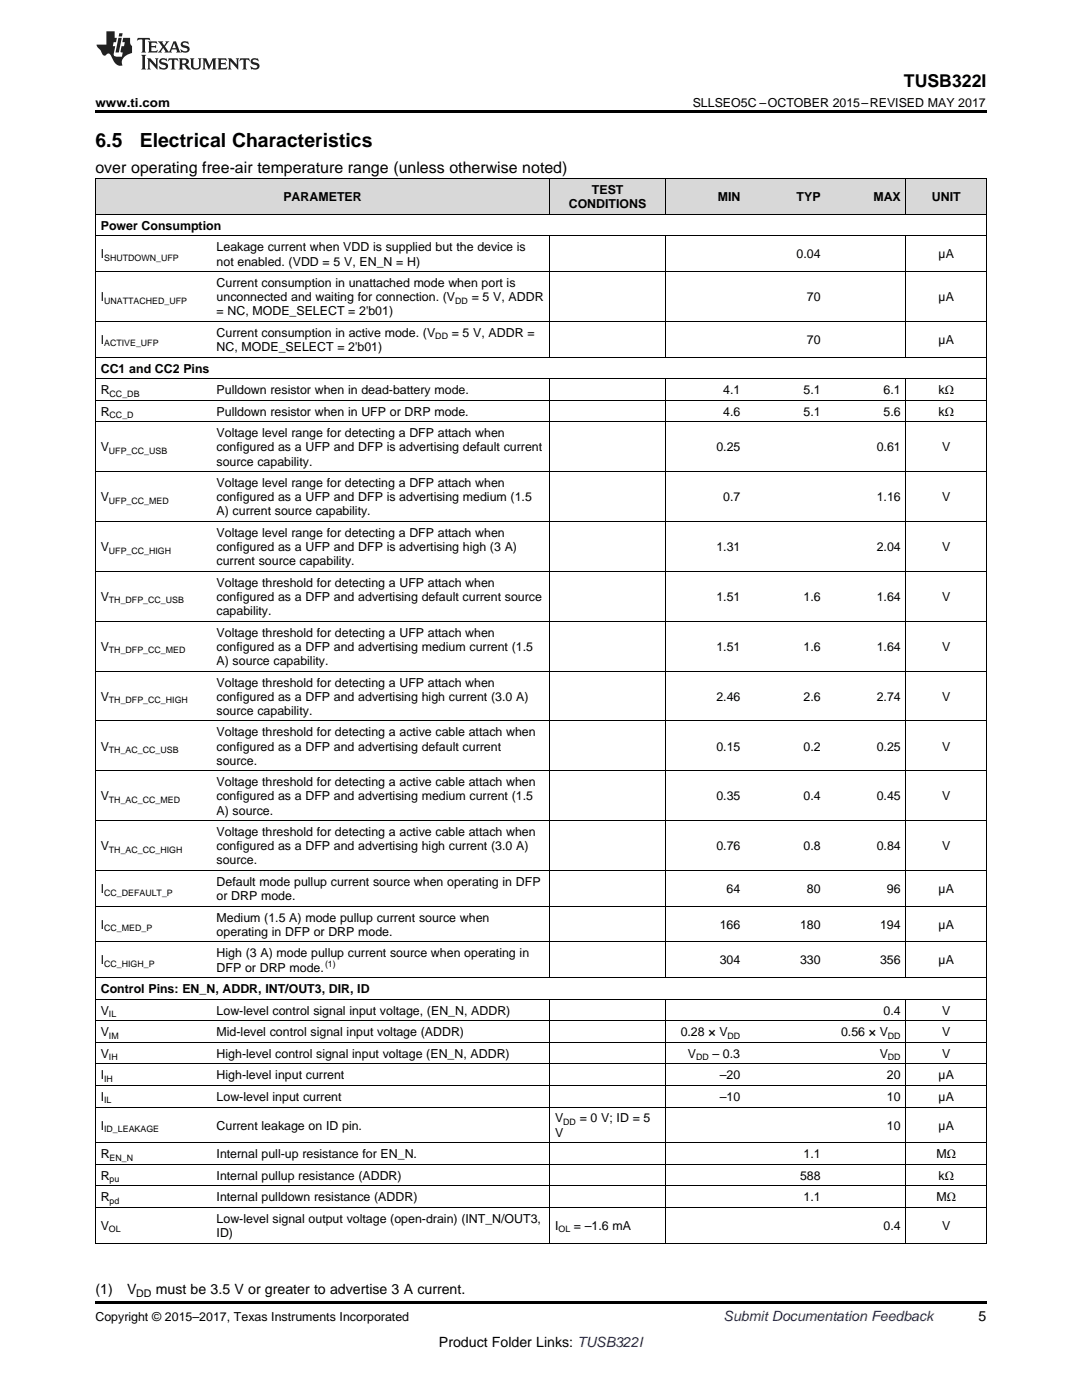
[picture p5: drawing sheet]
<svg xmlns="http://www.w3.org/2000/svg" width="216mm" height="279mm" viewBox="0 0 216 279" stroke-linecap="round" stroke-linejoin="round" font-family="sans-serif">
<defs><g id="words">
<g font-size="3.9">
<text x="19" y="29.3">6.5</text>
<text x="27.9" y="29.3">Electrical Characteristics</text>
</g>
<text font-size="3.5" x="180.4" y="17.3">TUSB322I</text>
<text font-size="3.2" x="19" y="34.4">over operating free-air temperature range (unless otherwise noted)</text>
<g font-size="2.8">
<text x="19" y="258.2">(1)</text>
<text x="25.4" y="258.2">V</text>
<text x="31.1" y="258.2">must be 3.5 V or greater to advertise 3 A current.</text>
<text x="195.3" y="263.6">5</text>
<text x="87.6" y="268.9">Product Folder Links: TUSB322I</text>
</g>
<text font-size="2.8" fill="#0000c8" x="144.4" y="263.6">Submit Documentation Feedback</text>
<g font-size="2.5">
<text x="19" y="21.4">www.ti.com</text>
<text x="138.2" y="21.4">SLLSEO5C –OCTOBER 2015–REVISED MAY 2017</text>
<text x="56.6" y="40.1">PARAMETER</text>
<text x="113.5" y="41.6">CONDITIONS</text>
<text x="118.1" y="38.7">TEST</text>
<text x="143.2" y="40.1">MIN</text>
<text x="159" y="40.1">TYP</text>
<text x="174.3" y="40.1">MAX</text>
<text x="185.9" y="40.1">UNIT</text>
<text x="20.1" y="45.9">Power Consumption</text>
<text x="20.1" y="51.6">I</text>
<text x="43.2" y="50.2">Leakage current when VDD is supplied but the device is</text>
<text x="43.2" y="53">not enabled. (VDD = 5 V, EN_N = H)</text>
<text x="159" y="51.6">0.04</text>
<text x="187.3" y="51.6">µA</text>
<text x="43.2" y="57.3">Current consumption in unattached mode when port is</text>
<text x="20.1" y="60.1">I</text>
<text x="43.2" y="60.1">unconnected and waiting for connection. (V</text>
<text x="43.2" y="62.9">= NC, MODE_SELECT = 2'b01)</text>
<text x="94.1" y="60.1">= 5 V, ADDR</text>
<text x="161" y="60.1">70</text>
<text x="187.3" y="60.1">µA</text>
<text x="20.1" y="68.7">I</text>
<text x="43.2" y="67.2">Current consumption in active mode. (V</text>
<text x="43.2" y="70.1">NC, MODE_SELECT = 2'b01)</text>
<text x="90.1" y="67.2">= 5 V, ADDR =</text>
<text x="161" y="68.7">70</text>
<text x="187.3" y="68.7">µA</text>
<text x="20.1" y="74.4">CC1 and CC2 Pins</text>
<text x="20.1" y="78.7">R</text>
<text x="20.1" y="83">R</text>
<text x="43.2" y="78.7">Pulldown resistor when in dead-battery mode.</text>
<text x="43.2" y="83">Pulldown resistor when in UFP or DRP mode.</text>
<text x="144.3" y="78.7">4.1</text>
<text x="144.3" y="83">4.6</text>
<text x="160.3" y="78.7">5.1</text>
<text x="160.3" y="83">5.1</text>
<text x="176.3" y="78.7">6.1</text>
<text x="176.3" y="83">5.6</text>
<text x="187.3" y="78.7">kΩ</text>
<text x="187.3" y="83">kΩ</text>
<text x="43.2" y="87.3">Voltage level range for detecting a DFP attach when</text>
<text x="20.1" y="90.1">V</text>
<text x="43.2" y="90.1">configured as a UFP and DFP is advertising default current</text>
<text x="43.2" y="92.9">source capability.</text>
<text x="142.9" y="90.1">0.25</text>
<text x="174.9" y="90.1">0.61</text>
<text x="188" y="90.1">V</text>
<text x="20.1" y="100">V</text>
<text x="43.2" y="97.2">Voltage level range for detecting a DFP attach when</text>
<text x="43.2" y="100">configured as a UFP and DFP is advertising medium (1.5</text>
<text x="144.3" y="100">0.7</text>
<text x="174.9" y="100">1.16</text>
<text x="188" y="100">V</text>
<text x="43.2" y="102.9">A) current source capability.</text>
<text x="43.2" y="107.2">Voltage level range for detecting a DFP attach when</text>
<text x="20.1" y="110">V</text>
<text x="43.2" y="110">configured as a UFP and DFP is advertising high (3 A)</text>
<text x="43.2" y="112.8">current source capability.</text>
<text x="142.9" y="110">1.31</text>
<text x="174.9" y="110">2.04</text>
<text x="188" y="110">V</text>
<text x="20.1" y="119.9">V</text>
<text x="43.2" y="117.1">Voltage threshold for detecting a UFP attach when</text>
<text x="43.2" y="119.9">configured as a DFP and advertising default current source</text>
<text x="142.9" y="119.9">1.51</text>
<text x="160.3" y="119.9">1.6</text>
<text x="174.9" y="119.9">1.64</text>
<text x="188" y="119.9">V</text>
<text x="43.2" y="122.8">capability.</text>
<text x="20.1" y="129.9">V</text>
<text x="43.2" y="127.1">Voltage threshold for detecting a UFP attach when</text>
<text x="43.2" y="129.9">configured as a DFP and advertising medium current (1.5</text>
<text x="142.9" y="129.9">1.51</text>
<text x="160.3" y="129.9">1.6</text>
<text x="174.9" y="129.9">1.64</text>
<text x="188" y="129.9">V</text>
<text x="43.2" y="132.7">A) source capability.</text>
<text x="43.2" y="137">Voltage threshold for detecting a UFP attach when</text>
<text x="20.1" y="139.8">V</text>
<text x="43.2" y="139.8">configured as a DFP and advertising high current (3.0 A)</text>
<text x="43.2" y="142.7">source capability.</text>
<text x="142.9" y="139.8">2.46</text>
<text x="160.3" y="139.8">2.6</text>
<text x="174.9" y="139.8">2.74</text>
<text x="188" y="139.8">V</text>
<text x="20.1" y="149.8">V</text>
<text x="43.2" y="147">Voltage threshold for detecting a active cable attach when</text>
<text x="43.2" y="149.8">configured as a DFP and advertising default current</text>
<text x="142.9" y="149.8">0.15</text>
<text x="160.3" y="149.8">0.2</text>
<text x="174.9" y="149.8">0.25</text>
<text x="188" y="149.8">V</text>
<text x="43.2" y="152.6">source.</text>
<text x="20.1" y="159.7">V</text>
<text x="43.2" y="156.9">Voltage threshold for detecting a active cable attach when</text>
<text x="43.2" y="159.7">configured as a DFP and advertising medium current (1.5</text>
<text x="142.9" y="159.7">0.35</text>
<text x="160.3" y="159.7">0.4</text>
<text x="174.9" y="159.7">0.45</text>
<text x="188" y="159.7">V</text>
<text x="43.2" y="162.6">A) source.</text>
<text x="43.2" y="166.9">Voltage threshold for detecting a active cable attach when</text>
<text x="20.1" y="169.7">V</text>
<text x="43.2" y="169.7">configured as a DFP and advertising high current (3.0 A)</text>
<text x="43.2" y="172.5">source.</text>
<text x="142.9" y="169.7">0.76</text>
<text x="160.3" y="169.7">0.8</text>
<text x="174.9" y="169.7">0.84</text>
<text x="188" y="169.7">V</text>
<text x="20.1" y="178.2">I</text>
<text x="43.2" y="176.8">Default mode pullup current source when operating in DFP</text>
<text x="43.2" y="179.6">or DRP mode.</text>
<text x="145" y="178.2">64</text>
<text x="161" y="178.2">80</text>
<text x="177" y="178.2">96</text>
<text x="187.3" y="178.2">µA</text>
<text x="20.1" y="185.3">I</text>
<text x="43.2" y="183.9">Medium (1.5 A) mode pullup current source when</text>
<text x="143.6" y="185.3">166</text>
<text x="159.6" y="185.3">180</text>
<text x="175.6" y="185.3">194</text>
<text x="187.3" y="185.3">µA</text>
<text x="43.2" y="186.8">operating in DFP or DRP mode.</text>
<text x="43.2" y="191.1">High (3 A) mode pullup current source when operating in</text>
<text x="20.1" y="192.5">I</text>
<text x="43.2" y="193.9">DFP or DRP mode.</text>
<text x="143.6" y="192.5">304</text>
<text x="159.6" y="192.5">330</text>
<text x="175.6" y="192.5">356</text>
<text x="187.3" y="192.5">µA</text>
<text x="20.1" y="198.2">Control Pins: EN_N, ADDR, INT/OUT3, DIR, ID</text>
<text x="20.1" y="202.5">V</text>
<text x="43.2" y="202.5">Low-level control signal input voltage, (EN_N, ADDR)</text>
<text x="176.3" y="202.5">0.4</text>
<text x="188" y="202.5">V</text>
<text x="20.1" y="206.8">V</text>
<text x="43.2" y="206.8">Mid-level control signal input voltage (ADDR)</text>
<text x="135.8" y="206.8">0.28 × V</text>
<text x="167.8" y="206.8">0.56 × V</text>
<text x="188" y="206.8">V</text>
<text x="20.1" y="211.1">V</text>
<text x="20.1" y="215.4">I</text>
<text x="43.2" y="211.1">High-level control signal input voltage (EN_N, ADDR)</text>
<text x="43.2" y="215.4">High-level input current</text>
<text x="137.3" y="211.1">V</text>
<text x="142.2" y="211.1">– 0.3</text>
<text x="143.6" y="215.4">–20</text>
<text x="175.5" y="211.1">V</text>
<text x="177" y="215.4">20</text>
<text x="187.3" y="215.4">µA</text>
<text x="188" y="211.1">V</text>
<text x="20.1" y="219.7">I</text>
<text x="43.2" y="219.7">Low-level input current</text>
<text x="143.6" y="219.7">–10</text>
<text x="177" y="219.7">10</text>
<text x="187.3" y="219.7">µA</text>
<text x="20.1" y="225.4">I</text>
<text x="43.2" y="225.4">Current leakage on ID pin.</text>
<text x="110.8" y="224">V</text>
<text x="110.8" y="226.8">V</text>
<text x="115.7" y="224">= 0 V; ID = 5</text>
<text x="177" y="225.4">10</text>
<text x="187.3" y="225.4">µA</text>
<text x="20.1" y="231.1">R</text>
<text x="43.2" y="231.1">Internal pull-up resistance for EN_N.</text>
<text x="160.3" y="231.1">1.1</text>
<text x="186.9" y="231.1">MΩ</text>
<text x="20.1" y="235.4">R</text>
<text x="20.1" y="239.7">R</text>
<text x="43.2" y="235.4">Internal pullup resistance (ADDR)</text>
<text x="43.2" y="239.7">Internal pulldown resistance (ADDR)</text>
<text x="159.6" y="235.4">588</text>
<text x="160.3" y="239.7">1.1</text>
<text x="186.9" y="239.7">MΩ</text>
<text x="187.3" y="235.4">kΩ</text>
<text x="20.1" y="245.5">V</text>
<text x="43.2" y="244.1">Low-level signal output voltage (open-drain) (INT_N/OUT3,</text>
<text x="110.8" y="245.5">I</text>
<text x="114.5" y="245.5">= –1.6 mA</text>
<text x="176.3" y="245.5">0.4</text>
<text x="188" y="245.5">V</text>
<text x="43.2" y="246.9">ID)</text>
<text x="19" y="263.6">Copyright © 2015–2017, Texas Instruments Incorporated</text>
</g>
<text font-size="2.1" x="27.2" y="258.8">DD</text>
<g font-size="1.8">
<text x="20.8" y="52.1">SHUTDOWN_UFP</text>
<text x="20.8" y="60.6">UNATTACHED_UFP</text>
<text x="90.8" y="60.6">DD</text>
<text x="20.8" y="69.1">ACTIVE_UFP</text>
<text x="86.9" y="67.7">DD</text>
<text x="21.9" y="79.2">CC_DB</text>
<text x="21.9" y="83.5">CC_D</text>
<text x="21.7" y="90.6">UFP_CC_USB</text>
<text x="21.7" y="100.5">UFP_CC_MED</text>
<text x="21.7" y="110.5">UFP_CC_HIGH</text>
<text x="21.7" y="120.4">TH_DFP_CC_USB</text>
<text x="21.7" y="130.4">TH_DFP_CC_MED</text>
<text x="21.7" y="140.3">TH_DFP_CC_HIGH</text>
<text x="21.7" y="150.3">TH_AC_CC_USB</text>
<text x="21.7" y="160.2">TH_AC_CC_MED</text>
<text x="21.7" y="170.2">TH_AC_CC_HIGH</text>
<text x="20.8" y="178.7">CC_DEFAULT_P</text>
<text x="20.8" y="185.8">CC_MED_P</text>
<text x="20.8" y="193">CC_HIGH_P</text>
<text x="64.9" y="192.9">(1)</text>
<text x="21.7" y="203">IL</text>
<text x="21.7" y="207.3">IM</text>
<text x="145.2" y="207.3">DD</text>
<text x="177.2" y="207.3">DD</text>
<text x="20.8" y="215.9">IH</text>
<text x="21.7" y="211.6">IH</text>
<text x="138.9" y="211.6">DD</text>
<text x="177.2" y="211.6">DD</text>
<text x="20.8" y="220.2">IL</text>
<text x="20.8" y="225.9">ID_LEAKAGE</text>
<text x="112.4" y="224.5">DD</text>
<text x="21.9" y="231.6">EN_N</text>
<text x="21.9" y="235.9">pu</text>
<text x="21.7" y="246">OL</text>
<text x="21.9" y="240.2">pd</text>
<text x="111.4" y="246">OL</text>
</g>
</g></defs>
<g fill="#d8d8d8">
<path d="M19 35.7h23.2v7.1h-23.2z"/>
<path d="M42.2 35.7h67.5v7.1h-67.5z"/>
<path d="M109.7 35.7h23.1v7.1h-23.1z"/>
<path d="M132.8 35.7h16v7.1h-16z"/>
<path d="M148.8 35.7h16v7.1h-16z"/>
<path d="M164.8 35.7h16v7.1h-16z"/>
<path d="M180.8 35.7h16v7.1h-16z"/>
</g>
<path d="M19 22h177.8v.5h-177.8zM19 259.7h177.8v.5h-177.8z" fill="#000"/>
<g fill="none" stroke="#000" stroke-width=".2">
<path d="M19 35.6l177.8 .1v212.4M19.1 35.7v212.4M109.7 35.7v7.1M132.8 35.7v7.1M180.8 35.7v7.1M19 54.2h177.8M19 47.1h177.8M19 42.8h177.8M109.7 47.1v24.2M132.8 47.1v24.2M180.8 47.1v24.2M19 79.9h177.8"/>
<path d="M19 75.6h177.8M19 71.3h177.8M19 64.2h177.8M109.7 75.6v119.6M132.8 75.6v119.6M180.8 75.6v119.6M19 94.1h177.8M19 84.2h177.8M19 114h177.8M19 104.1h177.8M19 133.9h177.8M19 124h177.8"/>
<path d="M19 153.8h177.8M19 143.9h177.8M19 173.7h177.8M19 163.8h177.8M19 199.4h177.8M19 195.1h177.8M19 188h177.8M19 180.9h177.8M109.7 199.4v48.7M132.8 199.4v48.7M180.8 199.4v48.7M19 216.6h177.8"/>
<path d="M19 212.3h177.8M19 208h177.8M19 203.7h177.8M19 236.7h177.8M19 232.4h177.8M19 228.1h177.8M19 220.9h177.8M19 248.1h177.8M19 241h177.8"/>
</g>
<g fill="#231f20">
<path d="M27.5 7.6l-.1 .5 .4-.2h.6v.1v2.1l-.2 .4h1l-.3-.4v-2.1l.1-.1h.5l.5 .2-.2-.5zM29.5 8.3l.2 .3v1.5l-.2 .4h1.8l.2-.6a1.04 1.04 0 0 1-1.3 .2v-.7h.6l.3 .2v-.6l-.3 .2h-.6v-.6l.8-.1 .4 .3-.2-.5zM31.5 8.3l.9 1.1-.9 1.1h.8l-.2-.2 .5-.7 .4 .7-.2 .2h1.5l-.1-.2 .1-.4h.9l.1 .4-.2 .2h1l-.3-.3-.7-1.9h-.5l-.9 2-.8-1 .9-1h-.8l.1 .3-.3 .5-.4-.6 .2-.2zM34.7 8.6l.4 1h-.7zM36.3 8.4a.63 .63 0 0 0-.2 .7 .63 .63 0 0 0 .6 .4l.6 .2 .1 .2a.75 .75 0 0 1-.7 .4 .75 .75 0 0 1-.6-.5l.1 .7 .1-.1a1.11 1.11 0 0 0 1.5-.6 1.13 1.13 0 0 0-1.2-.8l-.1-.4a1.04 1.04 0 0 1 1.2 .2l-.2-.5-.1 .1-.5-.2zM28.2 10.9l.2 .4v2.2l-.2 .4h1l-.3-.4v-2.2l.3-.4zM29.3 11.6l.3 .4v1.5l-.3 .4h.8l-.2-.4v-1.3l1.5 1.7v-1.9l.2-.4h-.7l.2 .4v.9l-1.1-1.3zM32 11.8a.62 .62 0 0 0-.2 .7 .62 .62 0 0 0 .6 .4l.6 .1 .1 .3a.76 .76 0 0 1-.7 .3 .76 .76 0 0 1-.6-.4l.1 .7 .1-.1a1.11 1.11 0 0 0 1.5-.6 1.13 1.13 0 0 0-1.2-.8l-.1-.4a1.04 1.04 0 0 1 1.2 .2l-.2-.6-.1 .1-.5-.1zM33.7 11.6l-.2 .6a.61 .61 0 0 1 .8-.3v1.6l-.2 .4h.9l-.2-.4v-1.6a.63 .63 0 0 1 .8 .3l-.2-.6zM35.6 11.6l.3 .4v1.5l-.3 .4h1l-.2-.2v-.8l.5 .2a.76 .76 0 0 0 1.2 .7l-1-1a.58 .58 0 0 0 .6-.5 .58 .58 0 0 0-.5-.6zM36.4 11.9h.1a.45 .45 0 0 1 .5 .1 .45 .45 0 0 1 .1 .5l-.7 .2zM37.9 11.6l.2 .2a2.17 2.17 0 0 0 .3 1.9 .99 .99 0 0 0 1.6-.6v-1.1l.2-.4h-.7l.2 .2a1.92 1.92 0 0 1-.2 1.8 .6 .6 0 0 1-.9-.5v-1.1l.2-.4zM40.4 11.6l.2 .4v1.5l-.2 .4h.7l-.2-.4v-1.4l.8 1.8 .8-1.8v1.4l-.2 .4h.9l-.2-.4v-1.5l.2-.4h-.8l-.6 1.5-.6-1.5zM43.4 11.6l.2 .4v1.5l-.2 .4h1.8l.2-.6a1.04 1.04 0 0 1-1.3 .1v-.6h.5l.4 .2v-.6l-.4 .2h-.5v-.7h.8l.3 .3-.1-.6zM45.5 11.6l.2 .4v1.5l-.2 .4h.7l-.2-.4v-1.3l1.5 1.7v-1.9l.2-.4h-.7l.2 .4v.9l-1.1-1.3zM47.9 11.6l-.1 .6a.61 .61 0 0 1 .8-.3v1.6l-.3 .4h1l-.3-.4 .1-1.6a.63 .63 0 0 1 .7 .3l-.1-.6zM50.2 11.8a.62 .62 0 0 0-.2 .7 .62 .62 0 0 0 .6 .4l.6 .1 .2 .3a.76 .76 0 0 1-.8 .3 .76 .76 0 0 1-.6-.4l.1 .7 .2-.1a1.11 1.11 0 0 0 1.5-.6 1.13 1.13 0 0 0-1.3-.8l-.1-.4a1.04 1.04 0 0 1 1.2 .2l-.1-.6-.2 .1-.5-.1z"/>
<path d="M21.2 6.3v2.6h-1.9l.1 .4 .7 .9a.91 .91 0 0 0 1 .8 .56 .56 0 0 1 .5-.3 .56 .56 0 0 1 .5 .3l.4 .8a1.53 1.53 0 0 0 1.9 1.2 1.54 1.54 0 0 1 1-2.1l.9-.3v-1.4a1.52 1.52 0 0 1-.3-1.6h-1.4l-.2 .8h.5l-.2 .8h-.4l-.2 1v.2l.4 .1-.2 .8a1.93 1.93 0 0 1-1.6-.3l.3-1.8h-.5l.2-.8h.4l.2-.8h-.4v-1.3zM23.6 7.6l-.6 2.9h.7l.6-2.9zM23.8 6.6l-.1 .7h.6l.2-.7z"/>
</g>
<use href="#words"/>
</svg>
